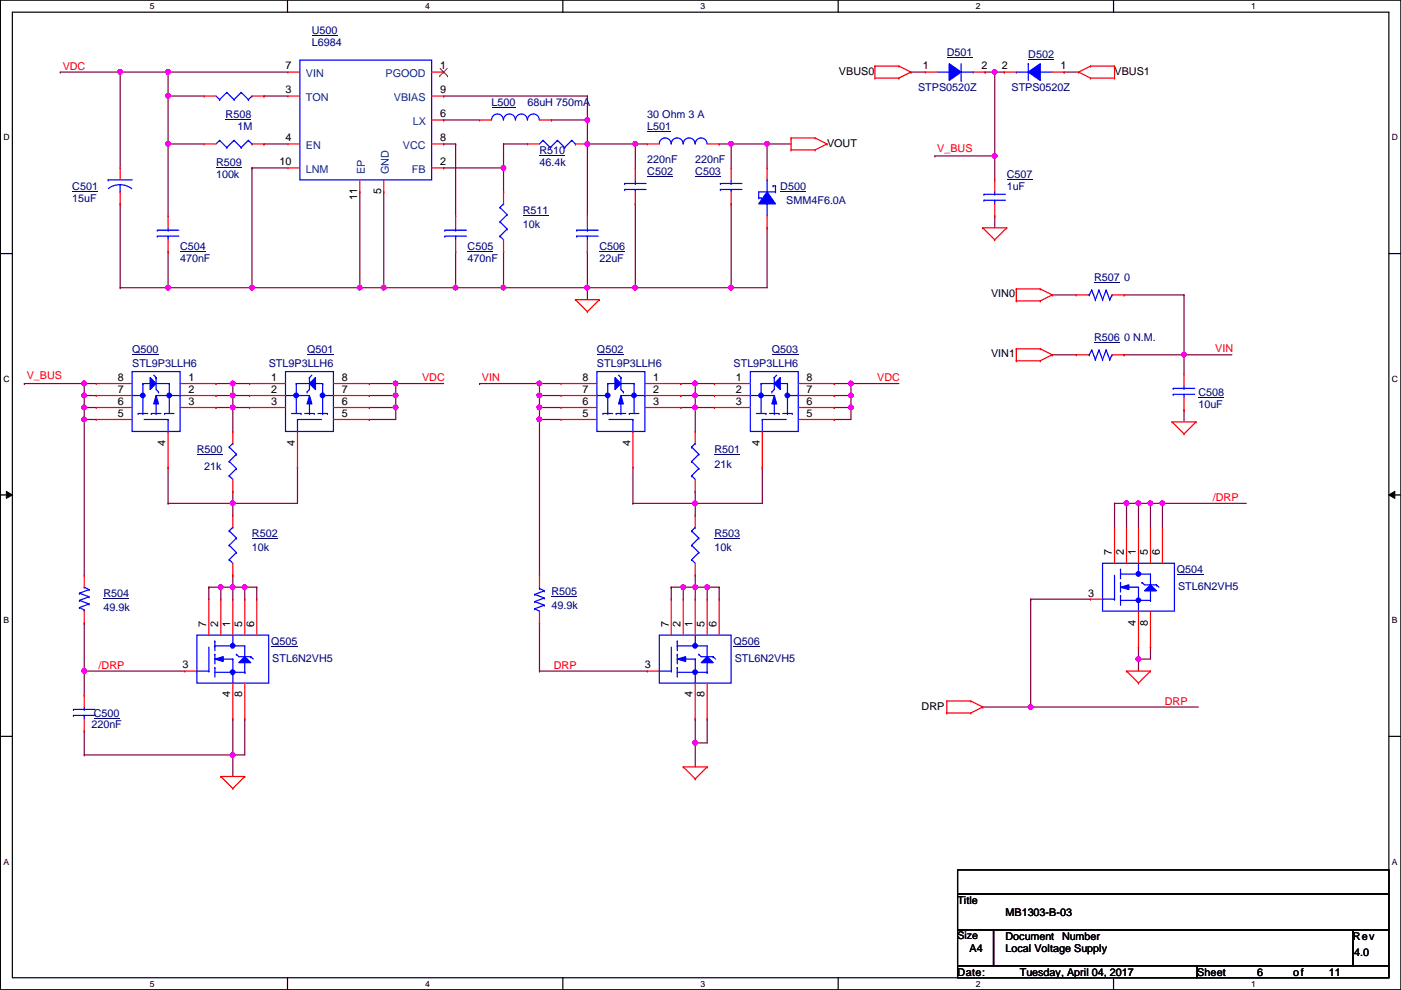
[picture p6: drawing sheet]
<svg xmlns="http://www.w3.org/2000/svg" width="297mm" height="210mm" viewBox="0 0 297 210" stroke-linecap="round" stroke-linejoin="round" font-family="sans-serif">
<defs><g id="words">
<g font-size="2.3" fill="#000080">
<text x="66.1" y="7.2">U500</text>
<text x="66.1" y="9.7">L6984</text>
<text x="200.7" y="11.8">D501</text>
<text x="218" y="12.3">D502</text>
<text x="104.2" y="22.4">L500</text>
<text x="111.8" y="22.4">68uH 750mA</text>
<text x="194.6" y="19.4">STPS0520Z</text>
<text x="214.5" y="19.4">STPS0520Z</text>
<text x="47.8" y="25">R508</text>
<text x="50.4" y="27.5">1M</text>
<text x="137.2" y="27.5">L501</text>
<text x="137.2" y="25">30 Ohm 3 A</text>
<text x="45.8" y="35.1">R509</text>
<text x="114.4" y="32.6">R510</text>
<text x="114.4" y="35.1">46.4k</text>
<text x="137.2" y="34.6">220nF</text>
<text x="147.4" y="34.6">220nF</text>
<text x="15.3" y="40.2">C501</text>
<text x="45.8" y="37.7">100k</text>
<text x="137.2" y="37.2">C502</text>
<text x="147.4" y="37.2">C503</text>
<text x="165.4" y="40.2">D500</text>
<text x="213.4" y="37.7">C507</text>
<text x="213.4" y="40.2">1uF</text>
<text x="15.3" y="42.8">15uF</text>
<text x="110.8" y="45.3">R511</text>
<text x="166.7" y="43.3">SMM4F6.0A</text>
<text x="38.2" y="52.9">C504</text>
<text x="99.1" y="52.9">C505</text>
<text x="110.8" y="48.3">10k</text>
<text x="127.1" y="52.9">C506</text>
<text x="38.2" y="55.5">470nF</text>
<text x="99.1" y="55.5">470nF</text>
<text x="127.1" y="55.5">22uF</text>
<text x="232" y="59.5">R507</text>
<text x="238.3" y="59.5">0</text>
<text x="28" y="74.8">Q500</text>
<text x="28" y="77.8">STL9P3LLH6</text>
<text x="57" y="77.8">STL9P3LLH6</text>
<text x="65.1" y="74.8">Q501</text>
<text x="126.6" y="74.8">Q502</text>
<text x="126.6" y="77.8">STL9P3LLH6</text>
<text x="155.5" y="77.8">STL9P3LLH6</text>
<text x="163.7" y="74.8">Q503</text>
<text x="232" y="72.2">R506</text>
<text x="238.3" y="72.2">0 N.M.</text>
<text x="254.1" y="83.9">C508</text>
<text x="254.1" y="86.4">10uF</text>
<text x="41.7" y="96.1">R500</text>
<text x="43.3" y="99.7">21k</text>
<text x="151.5" y="96.1">R501</text>
<text x="151.5" y="99.1">21k</text>
<text x="53.4" y="113.9">R502</text>
<text x="151.5" y="113.9">R503</text>
<text x="53.4" y="116.9">10k</text>
<text x="151.5" y="116.9">10k</text>
<text x="249.5" y="121.5">Q504</text>
<text x="249.8" y="125.1">STL6N2VH5</text>
<text x="21.9" y="126.6">R504</text>
<text x="21.9" y="129.6">49.9k</text>
<text x="116.9" y="126.1">R505</text>
<text x="116.9" y="129.1">49.9k</text>
<text x="57.5" y="136.7">Q505</text>
<text x="155.5" y="136.7">Q506</text>
<text x="57.7" y="140.3">STL6N2VH5</text>
<text x="155.8" y="140.3">STL6N2VH5</text>
<text x="19.4" y="154.3">220nF</text>
<text x="19.9" y="152">C500</text>
</g>
<g font-size="2.3" fill="#f00">
<text x="13.3" y="14.8">VDC</text>
<text x="198.7" y="32.1">V_BUS</text>
<text x="257.6" y="74.7">VIN</text>
<text x="5.7" y="80.4">V_BUS</text>
<text x="89.5" y="80.8">VDC</text>
<text x="102.2" y="80.8">VIN</text>
<text x="186" y="80.8">VDC</text>
<text x="257.1" y="106.2">/DRP</text>
<text x="20.9" y="141.8">/DRP</text>
<text x="117.4" y="141.8">DRP</text>
<text x="247" y="149.4">DRP</text>
</g>
<g font-size="2.3">
<text x="60.5" y="14.7">7</text>
<text x="93.3" y="14.7">1</text>
<text x="177.9" y="15.8">VBUS0</text>
<text x="195.7" y="14.7">1</text>
<text x="208.1" y="14.7">2</text>
<text x="212.4" y="14.7">2</text>
<text x="224.9" y="14.7">1</text>
<text x="236.3" y="15.8">VBUS1</text>
<text x="60.5" y="19.8">3</text>
<text x="93.3" y="19.8">9</text>
<text x="60.5" y="30">4</text>
<text x="93.3" y="24.9">6</text>
<text x="93.3" y="30">8</text>
<text x="59.3" y="35.1">10</text>
<text x="93.3" y="35.1">2</text>
<text x="175.3" y="31.1">VOUT</text>
<text x="80.8" y="41.2" transform="rotate(-90 80.8 41.2)">5</text>
<text x="75.7" y="42.5" transform="rotate(-90 75.7 42.5)">11</text>
<text x="210.1" y="63.1">VIN0</text>
<text x="210.1" y="75.8">VIN1</text>
<text x="25" y="83.3">7</text>
<text x="25" y="80.8">8</text>
<text x="40" y="80.8">1</text>
<text x="40" y="83.3">2</text>
<text x="57.5" y="80.8">1</text>
<text x="57.5" y="83.3">2</text>
<text x="72.5" y="83.3">7</text>
<text x="72.5" y="80.8">8</text>
<text x="123.5" y="83.3">7</text>
<text x="123.5" y="80.8">8</text>
<text x="138.5" y="80.8">1</text>
<text x="138.5" y="83.3">2</text>
<text x="156" y="80.8">1</text>
<text x="156" y="83.3">2</text>
<text x="171" y="83.3">7</text>
<text x="171" y="80.8">8</text>
<text x="25" y="88.4">5</text>
<text x="25" y="85.9">6</text>
<text x="40" y="85.9">3</text>
<text x="57.5" y="85.9">3</text>
<text x="72.5" y="88.4">5</text>
<text x="72.5" y="85.9">6</text>
<text x="123.5" y="88.4">5</text>
<text x="123.5" y="85.9">6</text>
<text x="138.5" y="85.9">3</text>
<text x="156" y="85.9">3</text>
<text x="171" y="88.4">5</text>
<text x="171" y="85.9">6</text>
<text x="35.1" y="94.5" transform="rotate(-90 35.1 94.5)">4</text>
<text x="62.5" y="94.5" transform="rotate(-90 62.5 94.5)">4</text>
<text x="133.6" y="94.5" transform="rotate(-90 133.6 94.5)">4</text>
<text x="161.1" y="94.5" transform="rotate(-90 161.1 94.5)">4</text>
<text x="235.8" y="117.6" transform="rotate(-90 235.8 117.6)">7</text>
<text x="238.3" y="117.6" transform="rotate(-90 238.3 117.6)">2</text>
<text x="240.8" y="117.6" transform="rotate(-90 240.8 117.6)">1</text>
<text x="243.4" y="117.6" transform="rotate(-90 243.4 117.6)">5</text>
<text x="245.9" y="117.6" transform="rotate(-90 245.9 117.6)">6</text>
<text x="230.7" y="126.5">3</text>
<text x="43.7" y="132.9" transform="rotate(-90 43.7 132.9)">7</text>
<text x="46.3" y="132.9" transform="rotate(-90 46.3 132.9)">2</text>
<text x="48.8" y="132.9" transform="rotate(-90 48.8 132.9)">1</text>
<text x="51.3" y="132.9" transform="rotate(-90 51.3 132.9)">5</text>
<text x="53.9" y="132.9" transform="rotate(-90 53.9 132.9)">6</text>
<text x="141.8" y="132.9" transform="rotate(-90 141.8 132.9)">7</text>
<text x="144.3" y="132.9" transform="rotate(-90 144.3 132.9)">2</text>
<text x="146.9" y="132.9" transform="rotate(-90 146.9 132.9)">1</text>
<text x="149.4" y="132.9" transform="rotate(-90 149.4 132.9)">5</text>
<text x="151.9" y="132.9" transform="rotate(-90 151.9 132.9)">6</text>
<text x="240.8" y="132.6" transform="rotate(-90 240.8 132.6)">4</text>
<text x="243.4" y="132.6" transform="rotate(-90 243.4 132.6)">8</text>
<text x="38.7" y="141.7">3</text>
<text x="136.7" y="141.7">3</text>
<text x="48.8" y="147.9" transform="rotate(-90 48.8 147.9)">4</text>
<text x="51.3" y="147.9" transform="rotate(-90 51.3 147.9)">8</text>
<text x="146.9" y="147.9" transform="rotate(-90 146.9 147.9)">4</text>
<text x="149.4" y="147.9" transform="rotate(-90 149.4 147.9)">8</text>
<text x="195.4" y="150.5">DRP</text>
<text x="203" y="191.6">Title</text>
<text x="213.2" y="194.1">MB1303-B-03</text>
<text x="205.6" y="201.8">A4</text>
<text x="213.2" y="201.8">Local Voltage Supply</text>
<text x="213.2" y="199.2">Document</text>
<text x="225.2" y="199.2">Number</text>
<text x="286.8" y="199.2">Rev</text>
<text x="287.1" y="202.8">4.0</text>
<text x="203" y="206.8">Date:</text>
<text x="216.2" y="206.8">Tuesday, April 04, 2017</text>
<text x="253.8" y="206.8">Sheet</text>
<text x="266.5" y="206.8">6</text>
<text x="274.1" y="206.8">of</text>
<text x="281.8" y="206.8">11</text>
</g>
<g font-size="2.3" fill="#004080">
<text x="64.9" y="16.3">VIN</text>
<text x="81.7" y="16.3">PGOOD</text>
<text x="64.9" y="21.4">TON</text>
<text x="83.5" y="21.4">VBIAS</text>
<text x="87.5" y="26.5">LX</text>
<text x="64.9" y="31.6">EN</text>
<text x="85.4" y="31.6">VCC</text>
<text x="64.9" y="36.7">LNM</text>
<text x="77.3" y="36.9" transform="rotate(-90 77.3 36.9)">EP</text>
<text x="82.4" y="36.9" transform="rotate(-90 82.4 36.9)">GND</text>
<text x="87.3" y="36.7">FB</text>
</g>
<text font-size="2.2" x="203" y="199.2">Size</text>
<g font-size="1.8">
<text x="31.8" y="1.9">5</text>
<text x="90.1" y="1.9">4</text>
<text x="148.5" y="1.9">3</text>
<text x="206.9" y="1.9">2</text>
<text x="265.3" y="1.9">1</text>
<text x=".7" y="29.8">D</text>
<text x="295.1" y="29.8">D</text>
<text x=".7" y="80.9">C</text>
<text x="295.1" y="80.9">C</text>
<text x=".7" y="132.1">B</text>
<text x="295.1" y="132.1">B</text>
<text x=".7" y="183.3">A</text>
<text x="295.1" y="183.3">A</text>
<text x="31.8" y="209.2">5</text>
<text x="90.1" y="209.2">4</text>
<text x="148.5" y="209.2">3</text>
<text x="206.9" y="209.2">2</text>
<text x="265.3" y="209.2">1</text>
</g>
</g></defs>
<path d="M.1 0h296.9v209.8h-296.9zM2.6 2.6h291.9v204.7h-291.9z" fill="none" stroke="#000" stroke-width=".25"/>
<g fill="#fff">
<path d="M31.8 .3h1v2h-1z"/>
<path d="M31.8 207.6h1v1.9h-1z"/>
</g>
<path d="M61 0v2.6M61 207.3v2.5" fill="none" stroke="#000" stroke-width=".25"/>
<g fill="#fff">
<path d="M90.1 .3h1v2h-1z"/>
<path d="M90.1 207.6h1v1.9h-1z"/>
</g>
<path d="M119.3 0v2.6M119.3 207.3v2.5" fill="none" stroke="#000" stroke-width=".25"/>
<g fill="#fff">
<path d="M148.5 .3h1v2h-1z"/>
<path d="M148.5 207.6h1v1.9h-1z"/>
</g>
<path d="M177.7 0v2.6M177.7 207.3v2.5" fill="none" stroke="#000" stroke-width=".25"/>
<g fill="#fff">
<path d="M206.9 .3h1v2h-1z"/>
<path d="M206.9 207.6h1v1.9h-1z"/>
</g>
<path d="M236.1 0v2.6M236.1 207.3v2.5" fill="none" stroke="#000" stroke-width=".25"/>
<g fill="#fff">
<path d="M265.3 .3h.9v2h-.9z"/>
<path d="M265.3 207.6h.9v1.9h-.9z"/>
<path d="M.7 28.2h1.3v1.9h-1.3z"/>
<path d="M295.1 28.2h1.3v1.9h-1.3z"/>
<path d="M.7 79.3h1.3v2h-1.3z"/>
<path d="M295.1 79.3h1.3v2h-1.3z"/>
</g>
<path d="M.1 53.8h2.5M294.5 53.8h2.5" fill="none" stroke="#000" stroke-width=".25"/>
<g fill="#fff">
<path d="M.7 130.5h1.2v2h-1.2z"/>
<path d="M295.1 130.5h1.2v2h-1.2z"/>
</g>
<path d="M.1 104.9h2.5M294.5 104.9h2.5" fill="none" stroke="#000" stroke-width=".25"/>
<path d="M1.4 104.2l1.2 .7-1.2 .8zM294.5 104.9l1.2-.7v1.5z" fill="#000"/>
<path d="M1.4 104.2l1.2 .7-1.2 .8zM294.5 104.9l1.2-.7v1.5z" fill="none" stroke="#000" stroke-width=".21"/>
<g fill="#fff">
<path d="M.7 181.7h1.2v2h-1.2z"/>
<path d="M295.1 181.7h1.2v2h-1.2z"/>
</g>
<path d="M.1 156.1h2.5M294.5 156.1h2.5" fill="none" stroke="#000" stroke-width=".25"/>
<path d="M25.5 15.3h.1M25.5 15.3v20.3" fill="none" stroke="#800040" stroke-width=".25"/>
<circle cx="25.5" cy="15.3" r=".49" fill="#f0f"/>
<circle cx="25.5" cy="15.3" r=".49" fill="none" stroke="#f0f" stroke-width=".25"/>
<g fill="none" stroke="#800040" stroke-width=".25">
<path d="M12.8 15.3h.1M12.8 15.3h12.7M35.6 30.5h.1M35.6 30.5h7.7M94.1 25.4h.1M94.1 30.5h.1M94.1 25.4h7.6M94.1 30.5h2.5M96.6 30.5h.1M96.6 30.5v15.3M116.9 25.4h.1M124.5 20.4h.1"/>
<path d="M124.5 20.4v5h-7.6M25.5 43.2h.1M25.5 43.2v17.8"/>
</g>
<circle cx="35.6" cy="30.5" r=".49" fill="#f0f"/>
<circle cx="35.6" cy="30.5" r=".49" fill="none" stroke="#f0f" stroke-width=".25"/>
<path d="M53.4 35.6h.1M53.4 35.6h7.6M53.4 35.6v25.4" fill="none" stroke="#800040" stroke-width=".25"/>
<circle cx="53.4" cy="61" r=".49" fill="#f0f"/>
<circle cx="53.4" cy="61" r=".49" fill="none" stroke="#f0f" stroke-width=".25"/>
<path d="M81.4 40.7h.1M81.4 40.7v20.3M53.4 61h.1M53.4 61h22.9" fill="none" stroke="#800040" stroke-width=".25"/>
<circle cx="81.3" cy="61" r=".49" fill="#f0f"/>
<circle cx="81.3" cy="61" r=".49" fill="none" stroke="#f0f" stroke-width=".25"/>
<path d="M35.6 20.4h.1M35.6 20.4h7.7M56 20.4h.1M56 20.4h5M76.3 61h.1M76.3 61h5.1" fill="none" stroke="#800040" stroke-width=".25"/>
<circle cx="35.6" cy="20.3" r=".49" fill="#f0f"/>
<circle cx="35.6" cy="20.3" r=".49" fill="none" stroke="#f0f" stroke-width=".25"/>
<path d="M35.6 15.3h.1M35.6 15.3h25.4" fill="none" stroke="#800040" stroke-width=".25"/>
<circle cx="35.6" cy="15.3" r=".49" fill="#f0f"/>
<circle cx="35.6" cy="15.3" r=".49" fill="none" stroke="#f0f" stroke-width=".25"/>
<path d="M35.6 53.4h.1M35.6 53.4v7.6h-10.1M25.5 61h.1" fill="none" stroke="#800040" stroke-width=".25"/>
<circle cx="35.6" cy="61" r=".49" fill="#f0f"/>
<circle cx="35.6" cy="61" r=".49" fill="none" stroke="#f0f" stroke-width=".25"/>
<path d="M25.5 15.3h.1M25.5 15.3h10.1M35.6 20.4h.1M35.6 20.4v10.1M96.6 53.4h.1M96.6 53.4v7.6M35.6 61h.1M35.6 61h17.8" fill="none" stroke="#800040" stroke-width=".25"/>
<circle cx="96.6" cy="61" r=".49" fill="#f0f"/>
<circle cx="96.6" cy="61" r=".49" fill="none" stroke="#f0f" stroke-width=".25"/>
<path d="M124.5 25.4h.1M124.5 25.4v5.1M81.4 61h.1M81.4 61h25.4M96.6 61h.1" fill="none" stroke="#800040" stroke-width=".25"/>
<circle cx="124.5" cy="30.5" r=".49" fill="#f0f"/>
<circle cx="124.5" cy="30.5" r=".49" fill="none" stroke="#f0f" stroke-width=".25"/>
<circle cx="124.5" cy="25.4" r=".49" fill="#f0f"/>
<circle cx="124.5" cy="25.4" r=".49" fill="none" stroke="#f0f" stroke-width=".25"/>
<path d="M124.5 53.4h.1M124.5 53.4v7.6" fill="none" stroke="#800040" stroke-width=".25"/>
<circle cx="124.5" cy="61" r=".49" fill="#f0f"/>
<circle cx="124.5" cy="61" r=".49" fill="none" stroke="#f0f" stroke-width=".25"/>
<path d="M35.6 15.3h.1M35.6 15.3v5.1M94.1 20.4h.1M94.1 20.4h30.4M106.8 30.5h.1M106.8 30.5v5.1M124.5 30.5h.1M124.5 30.5v15.3" fill="none" stroke="#800040" stroke-width=".25"/>
<circle cx="106.7" cy="35.6" r=".49" fill="#f0f"/>
<circle cx="106.7" cy="35.6" r=".49" fill="none" stroke="#f0f" stroke-width=".25"/>
<path d="M106.8 53.4h.1M106.8 53.4v7.6" fill="none" stroke="#800040" stroke-width=".25"/>
<circle cx="106.7" cy="61" r=".49" fill="#f0f"/>
<circle cx="106.7" cy="61" r=".49" fill="none" stroke="#f0f" stroke-width=".25"/>
<g fill="none" stroke="#800040" stroke-width=".25">
<path d="M94.1 35.6h.1M94.1 35.6h12.7M106.8 35.6h.1M106.8 30.5h.1M106.8 35.6v5.1M106.8 30.5h5M134.7 30.5h.1M134.7 30.5h2.5M162.6 30.5h.1M162.6 30.5v5.1M162.6 48.3h.1M162.6 48.3v12.7"/>
<path d="M106.8 61h.1M106.8 61h17.7"/>
</g>
<circle cx="134.7" cy="30.5" r=".49" fill="#f0f"/>
<circle cx="134.7" cy="30.5" r=".49" fill="none" stroke="#f0f" stroke-width=".25"/>
<path d="M124.5 30.5h.1M124.5 30.5h10.2M152.5 30.5h.1M152.5 30.5h10.1M155 30.5h.1M134.7 43.2h.1M134.7 43.2v17.8M155 43.2h.1M155 43.2v17.8h-30.5M124.5 61h.1M134.7 61h.1" fill="none" stroke="#800040" stroke-width=".25"/>
<circle cx="155" cy="61" r=".49" fill="#f0f"/>
<circle cx="155" cy="61" r=".49" fill="none" stroke="#f0f" stroke-width=".25"/>
<circle cx="134.7" cy="61" r=".49" fill="#f0f"/>
<circle cx="134.7" cy="61" r=".49" fill="none" stroke="#f0f" stroke-width=".25"/>
<path d="M134.7 30.5h.1M134.7 30.5v5.1M155 30.5h.1M155 30.5v5.1M124.5 61h.1M124.5 61v2.5M155 61h.1M155 61h7.6" fill="none" stroke="#800040" stroke-width=".25"/>
<circle cx="155" cy="30.5" r=".49" fill="#f0f"/>
<circle cx="155" cy="30.5" r=".49" fill="none" stroke="#f0f" stroke-width=".25"/>
<path d="M162.6 30.5h.1M162.6 30.5h5.1" fill="none" stroke="#800040" stroke-width=".25"/>
<circle cx="162.6" cy="30.5" r=".49" fill="#f0f"/>
<circle cx="162.6" cy="30.5" r=".49" fill="none" stroke="#f0f" stroke-width=".25"/>
<path d="M76.3 40.7h.1M76.3 40.7v20.3" fill="none" stroke="#800040" stroke-width=".25"/>
<circle cx="76.3" cy="61" r=".49" fill="#f0f"/>
<circle cx="76.3" cy="61" r=".49" fill="none" stroke="#f0f" stroke-width=".25"/>
<path d="M35.6 30.5h.1M35.6 30.5v15.3M56 30.5h.1M56 30.5h5M238.3 62.5h.1M238.3 75.2h.1M238.3 62.5h12.7M238.3 75.2h22.9M251 62.5h.1M251 75.2h.1M251 62.5v12.7" fill="none" stroke="#800040" stroke-width=".25"/>
<circle cx="251" cy="75.2" r=".49" fill="#f0f"/>
<circle cx="251" cy="75.2" r=".49" fill="none" stroke="#f0f" stroke-width=".25"/>
<g fill="none" stroke="#800040" stroke-width=".25">
<path d="M193.1 15.3h.1M193.1 15.3h3.1M225.6 15.3h.1M225.6 15.3h3.1M223.1 62.5h.1M223.1 75.2h.1M223.1 62.5h5.1M223.1 75.2h5.1M218.5 127h.1M218.5 127v22.9M218.5 127h12.7M208.4 149.9h.1"/>
<path d="M208.4 149.9h45.7M218.5 149.9h.1"/>
</g>
<circle cx="218.5" cy="149.9" r=".49" fill="#f0f"/>
<circle cx="218.5" cy="149.9" r=".49" fill="none" stroke="#f0f" stroke-width=".25"/>
<path d="M236.3 106.7h.1M236.3 106.7v5.1M236.3 106.7h2.5M238.8 106.7h.1M238.8 106.7v5.1" fill="none" stroke="#800040" stroke-width=".25"/>
<circle cx="238.8" cy="106.7" r=".49" fill="#f0f"/>
<circle cx="238.8" cy="106.7" r=".49" fill="none" stroke="#f0f" stroke-width=".25"/>
<path d="M238.8 106.7h.1M238.8 106.7h2.6M241.4 106.7h.1M241.4 106.7v5.1" fill="none" stroke="#800040" stroke-width=".25"/>
<circle cx="241.4" cy="106.7" r=".49" fill="#f0f"/>
<circle cx="241.4" cy="106.7" r=".49" fill="none" stroke="#f0f" stroke-width=".25"/>
<path d="M241.4 106.7h.1M241.4 106.7h2.5M243.9 106.7h.1M243.9 106.7v5.1" fill="none" stroke="#800040" stroke-width=".25"/>
<circle cx="243.9" cy="106.7" r=".49" fill="#f0f"/>
<circle cx="243.9" cy="106.7" r=".49" fill="none" stroke="#f0f" stroke-width=".25"/>
<path d="M243.9 106.7h.1M243.9 106.7h2.6M246.5 106.7h.1M246.5 106.7v5.1" fill="none" stroke="#800040" stroke-width=".25"/>
<circle cx="246.4" cy="106.7" r=".49" fill="#f0f"/>
<circle cx="246.4" cy="106.7" r=".49" fill="none" stroke="#f0f" stroke-width=".25"/>
<g fill="none" stroke="#800040" stroke-width=".25">
<path d="M78.3 83.9h.1M78.3 88.9h.1M78.3 81.3h.1M78.3 83.9h5.6M78.3 88.9h5.6M78.3 81.3h5.6M144.4 83.9h.1M144.4 83.9h3M176.9 81.3h.1M176.9 83.9h.1M176.9 83.9h3.5M176.9 81.3h3.5"/>
<path d="M246.5 106.7h.1M246.5 106.7h17.7"/>
</g>
<circle cx="180.4" cy="83.8" r=".49" fill="#f0f"/>
<circle cx="180.4" cy="83.8" r=".49" fill="none" stroke="#f0f" stroke-width=".25"/>
<g fill="none" stroke="#800040" stroke-width=".25">
<path d="M35.6 99.1h.1M35.6 99.1v7.6M45.8 81.3h.1M45.8 83.9h.1M45.8 81.3h3.6M45.8 83.9h3.6M176.9 88.9h.1M176.9 88.9h3.5M241.4 137.2h.1M241.4 137.2v2.5M51.9 152.4h.1M51.9 152.4v7.7"/>
<path d="M149.9 152.4h.1M149.9 152.4v5.1"/>
</g>
<circle cx="49.3" cy="83.8" r=".49" fill="#f0f"/>
<circle cx="49.3" cy="83.8" r=".49" fill="none" stroke="#f0f" stroke-width=".25"/>
<path d="M45.8 86.4h.1M49.4 83.9h.1M49.4 83.9v2.5h-3.6M17.9 132.1h.1M17.9 132.1v10.2" fill="none" stroke="#800040" stroke-width=".25"/>
<circle cx="17.8" cy="142.3" r=".49" fill="#f0f"/>
<circle cx="17.8" cy="142.3" r=".49" fill="none" stroke="#f0f" stroke-width=".25"/>
<path d="M49.4 83.9h.1M49.4 83.9h3.5M241.4 139.7h.1M241.4 139.7v2.6M243.9 137.2h.1M243.9 137.2v2.5h-2.5" fill="none" stroke="#800040" stroke-width=".25"/>
<circle cx="241.4" cy="139.7" r=".49" fill="#f0f"/>
<circle cx="241.4" cy="139.7" r=".49" fill="none" stroke="#f0f" stroke-width=".25"/>
<path d="M49.4 86.4h.1M49.4 86.4h3.5M49.4 106.7h.1M49.4 106.7h13.7" fill="none" stroke="#800040" stroke-width=".25"/>
<circle cx="49.3" cy="86.4" r=".49" fill="#f0f"/>
<circle cx="49.3" cy="86.4" r=".49" fill="none" stroke="#f0f" stroke-width=".25"/>
<path d="M49.4 86.4h.1M49.4 81.3h.1M49.4 81.3v2.6M49.4 86.4v5.1M49.4 81.3h3.5M63.1 99.1h.1M63.1 99.1v7.6M35.6 106.7h.1M49.4 104.2h.1M49.4 104.2v2.5h-13.8" fill="none" stroke="#800040" stroke-width=".25"/>
<circle cx="49.3" cy="81.3" r=".49" fill="#f0f"/>
<circle cx="49.3" cy="81.3" r=".49" fill="none" stroke="#f0f" stroke-width=".25"/>
<path d="M49.4 106.7h.1M49.4 106.7v2.6" fill="none" stroke="#800040" stroke-width=".25"/>
<circle cx="49.3" cy="106.7" r=".49" fill="#f0f"/>
<circle cx="49.3" cy="106.7" r=".49" fill="none" stroke="#f0f" stroke-width=".25"/>
<path d="M44.3 124.5h.1M44.3 124.5h2.5M49.4 124.5h.1M49.4 124.5h2.5" fill="none" stroke="#800040" stroke-width=".25"/>
<circle cx="46.8" cy="124.5" r=".49" fill="#f0f"/>
<circle cx="46.8" cy="124.5" r=".49" fill="none" stroke="#f0f" stroke-width=".25"/>
<path d="M44.3 124.5h.1M44.3 124.5v2.5M46.8 124.5h.1M49.4 122h.1M49.4 122v2.5h-2.6M49.4 160.1h.1M49.4 160.1h2.5" fill="none" stroke="#800040" stroke-width=".25"/>
<circle cx="49.3" cy="124.5" r=".49" fill="#f0f"/>
<circle cx="49.3" cy="124.5" r=".49" fill="none" stroke="#f0f" stroke-width=".25"/>
<path d="M51.9 124.5h.1M51.9 124.5h2.5M54.4 124.5h.1M54.4 124.5v2.5" fill="none" stroke="#800040" stroke-width=".25"/>
<circle cx="51.9" cy="124.5" r=".49" fill="#f0f"/>
<circle cx="51.9" cy="124.5" r=".49" fill="none" stroke="#f0f" stroke-width=".25"/>
<path d="M49.4 152.4h.1M49.4 152.4v7.7" fill="none" stroke="#800040" stroke-width=".25"/>
<circle cx="49.3" cy="160" r=".49" fill="#f0f"/>
<circle cx="49.3" cy="160" r=".49" fill="none" stroke="#f0f" stroke-width=".25"/>
<path d="M134.2 99.1h.1M134.2 99.1v7.6M147.4 86.4h.1M147.4 86.4v5.1M161.6 99.1h.1M161.6 99.1v7.6h-27.4M134.2 106.7h.1M147.4 104.2h.1M147.4 106.7h.1M147.4 104.2v2.5" fill="none" stroke="#800040" stroke-width=".25"/>
<circle cx="147.4" cy="106.7" r=".49" fill="#f0f"/>
<circle cx="147.4" cy="106.7" r=".49" fill="none" stroke="#f0f" stroke-width=".25"/>
<path d="M147.4 106.7h.1M147.4 106.7v2.6M142.3 124.5h.1M142.3 124.5h5.1M142.3 124.5v2.5M144.9 124.5h.1M147.4 124.5h.1M147.4 124.5v2.5" fill="none" stroke="#800040" stroke-width=".25"/>
<circle cx="147.4" cy="124.5" r=".49" fill="#f0f"/>
<circle cx="147.4" cy="124.5" r=".49" fill="none" stroke="#f0f" stroke-width=".25"/>
<path d="M147.4 124.5h.1M147.4 124.5h5.1M149.9 124.5h.1M152.5 124.5h.1M152.5 124.5v2.5" fill="none" stroke="#800040" stroke-width=".25"/>
<circle cx="149.9" cy="124.5" r=".49" fill="#f0f"/>
<circle cx="149.9" cy="124.5" r=".49" fill="none" stroke="#f0f" stroke-width=".25"/>
<path d="M147.4 157.5h.1M147.4 152.4h.1M147.4 157.5h2.5M147.4 152.4v10.2" fill="none" stroke="#800040" stroke-width=".25"/>
<circle cx="147.4" cy="157.5" r=".49" fill="#f0f"/>
<circle cx="147.4" cy="157.5" r=".49" fill="none" stroke="#f0f" stroke-width=".25"/>
<path d="M144.4 86.4h.1M144.4 86.4h7.1M147.4 83.9h.1M147.4 86.4h.1M147.4 83.9v2.5" fill="none" stroke="#800040" stroke-width=".25"/>
<circle cx="147.4" cy="86.4" r=".49" fill="#f0f"/>
<circle cx="147.4" cy="86.4" r=".49" fill="none" stroke="#f0f" stroke-width=".25"/>
<path d="M147.4 83.9h.1M147.4 83.9h4.1" fill="none" stroke="#800040" stroke-width=".25"/>
<circle cx="147.4" cy="83.8" r=".49" fill="#f0f"/>
<circle cx="147.4" cy="83.8" r=".49" fill="none" stroke="#f0f" stroke-width=".25"/>
<path d="M114.4 81.3h.1M114.4 88.9h.1M114.4 81.3h4.6M114.4 81.3v2.6M114.4 88.9v33.1M114.4 88.9h4.6" fill="none" stroke="#800040" stroke-width=".25"/>
<circle cx="114.4" cy="88.9" r=".49" fill="#f0f"/>
<circle cx="114.4" cy="88.9" r=".49" fill="none" stroke="#f0f" stroke-width=".25"/>
<path d="M114.4 86.4h.1M114.4 83.9h.1M114.4 86.4h4.6M114.4 83.9v5M114.4 83.9h4.6" fill="none" stroke="#800040" stroke-width=".25"/>
<circle cx="114.4" cy="86.4" r=".49" fill="#f0f"/>
<circle cx="114.4" cy="86.4" r=".49" fill="none" stroke="#f0f" stroke-width=".25"/>
<circle cx="114.4" cy="83.8" r=".49" fill="#f0f"/>
<circle cx="114.4" cy="83.8" r=".49" fill="none" stroke="#f0f" stroke-width=".25"/>
<path d="M144.4 81.3h.1M144.4 81.3h3M176.9 86.4h.1M176.9 86.4h3.5M180.4 81.3h.1M180.4 86.4h.1M180.4 83.9h.1M180.4 81.3v7.6" fill="none" stroke="#800040" stroke-width=".25"/>
<circle cx="180.4" cy="86.4" r=".49" fill="#f0f"/>
<circle cx="180.4" cy="86.4" r=".49" fill="none" stroke="#f0f" stroke-width=".25"/>
<path d="M147.4 81.3h.1M147.4 81.3v2.6M147.4 81.3h4.1" fill="none" stroke="#800040" stroke-width=".25"/>
<circle cx="147.4" cy="81.3" r=".49" fill="#f0f"/>
<circle cx="147.4" cy="81.3" r=".49" fill="none" stroke="#f0f" stroke-width=".25"/>
<path d="M17.9 81.3h.1M17.9 81.3h2.5" fill="none" stroke="#800040" stroke-width=".25"/>
<circle cx="17.8" cy="81.3" r=".49" fill="#f0f"/>
<circle cx="17.8" cy="81.3" r=".49" fill="none" stroke="#f0f" stroke-width=".25"/>
<path d="M17.9 81.3h.1M17.9 81.3v2.6" fill="none" stroke="#800040" stroke-width=".25"/>
<circle cx="17.8" cy="83.8" r=".49" fill="#f0f"/>
<circle cx="17.8" cy="83.8" r=".49" fill="none" stroke="#f0f" stroke-width=".25"/>
<path d="M17.9 88.9h.1M17.9 88.9h2.5M17.9 88.9v33.1" fill="none" stroke="#800040" stroke-width=".25"/>
<circle cx="17.8" cy="88.9" r=".49" fill="#f0f"/>
<circle cx="17.8" cy="88.9" r=".49" fill="none" stroke="#f0f" stroke-width=".25"/>
<path d="M17.9 86.4h.1M17.9 86.4h2.5" fill="none" stroke="#800040" stroke-width=".25"/>
<circle cx="17.8" cy="86.4" r=".49" fill="#f0f"/>
<circle cx="17.8" cy="86.4" r=".49" fill="none" stroke="#f0f" stroke-width=".25"/>
<path d="M17.9 86.4h.1M17.9 83.9h.1M17.9 83.9v5M17.9 83.9h2.5M83.9 81.3h.1M83.9 81.3v2.6" fill="none" stroke="#800040" stroke-width=".25"/>
<circle cx="83.9" cy="83.8" r=".49" fill="#f0f"/>
<circle cx="83.9" cy="83.8" r=".49" fill="none" stroke="#f0f" stroke-width=".25"/>
<circle cx="83.9" cy="81.3" r=".49" fill="#f0f"/>
<circle cx="83.9" cy="81.3" r=".49" fill="none" stroke="#f0f" stroke-width=".25"/>
<path d="M78.3 86.4h.1M78.3 86.4h5.6" fill="none" stroke="#800040" stroke-width=".25"/>
<circle cx="83.9" cy="86.4" r=".49" fill="#f0f"/>
<circle cx="83.9" cy="86.4" r=".49" fill="none" stroke="#f0f" stroke-width=".25"/>
<g fill="none" stroke="#800040" stroke-width=".25">
<path d="M5.2 81.3h.1M5.2 81.3h12.7M83.9 86.4h.1M83.9 83.9h.1M83.9 83.9v5M101.7 81.3h.1M101.7 81.3h12.7M114.4 132.1h.1M114.4 132.1v10.2M17.9 142.3h.1M17.9 155h.1M17.9 142.3h21.3"/>
<path d="M17.9 142.3v5.1M17.9 155v5.1M114.4 142.3h.1M114.4 142.3h22.8M17.9 160.1h.1M17.9 160.1h31.5M49.4 160.1h.1M49.4 160.1v4.5"/>
</g>
<circle cx="114.4" cy="81.3" r=".49" fill="#f0f"/>
<circle cx="114.4" cy="81.3" r=".49" fill="none" stroke="#f0f" stroke-width=".25"/>
<path d="M83.9 81.3h.1M83.9 81.3h10.2M180.4 81.3h.1M180.4 81.3h10.2" fill="none" stroke="#800040" stroke-width=".25"/>
<circle cx="180.4" cy="81.3" r=".49" fill="#f0f"/>
<circle cx="180.4" cy="81.3" r=".49" fill="none" stroke="#f0f" stroke-width=".25"/>
<path d="M46.8 124.5h.1M46.8 124.5v2.5M49.4 124.5h.1M49.4 124.5v2.5M51.9 124.5h.1M51.9 124.5v2.5M144.9 124.5h.1M144.9 124.5v2.5M149.9 124.5h.1M149.9 124.5v2.5" fill="none" stroke="#800040" stroke-width=".25"/>
<circle cx="144.8" cy="124.5" r=".49" fill="#f0f"/>
<circle cx="144.8" cy="124.5" r=".49" fill="none" stroke="#f0f" stroke-width=".25"/>
<path d="M210.9 15.3v17.8M210.9 33.1h.1M147.4 122h.1M147.4 122v2.5" fill="none" stroke="#800040" stroke-width=".25"/>
<circle cx="210.9" cy="15.3" r=".49" fill="#f0f"/>
<circle cx="210.9" cy="15.3" r=".49" fill="none" stroke="#f0f" stroke-width=".25"/>
<circle cx="210.9" cy="33" r=".49" fill="#f0f"/>
<circle cx="210.9" cy="33" r=".49" fill="none" stroke="#f0f" stroke-width=".25"/>
<g fill="none" stroke="#800040" stroke-width=".25">
<path d="M208.9 15.3h.1M208.9 15.3h4M212.9 15.3h.1M198.2 33.1h.1M198.2 33.1h12.7M210.9 33.1h.1M210.9 33.1v5M210.9 45.8h.1M210.9 45.8v2.5M251 75.2h.1M251 75.2v4.1M251 86.9h.1"/>
<path d="M251 86.9v2.6"/>
</g>
<g fill="none" stroke="#f00" stroke-width=".25">
<path d="M185.5 16.6h.1M185.5 14h.1M185.5 14h5.1M185.5 16.6h5.1M185.5 14v2.6M190.6 14h.1M190.6 16.6h.1M190.6 14l2.5 1.3M193.1 15.3h.1M193.1 15.3l-2.5 1.3M228.7 15.3h.1M228.7 15.3l2.5 1.3"/>
<path d="M231.2 16.6h.1M231.2 14h.1M231.2 14h5.1M231.2 16.6h5.1M231.2 14l-2.5 1.3M236.3 14h.1M236.3 16.6h.1M236.3 14v2.6M43.3 30.5h.1M43.3 30.5h2.5M53.4 30.5h2.6M56 30.5h.1"/>
<path d="M134.7 35.6h.1M134.7 35.6v2.5M167.7 31.8h.1M167.7 29.3h.1M167.7 29.3h5.1M167.7 31.8h5.1M167.7 29.3v2.5M172.8 29.3h.1M172.8 31.8h.1M172.8 29.3l2.5 1.2M175.3 30.5h.1M175.3 30.5l-2.5 1.3"/>
<path d="M134.7 43.2h.1M134.7 40.7v2.5M208.4 48.3h.1M208.4 48.3h5M208.4 48.3l2.5 2.5M210.9 50.8h.1M213.4 48.3h.1M213.4 48.3l-2.5 2.5M122 63.5h.1M122 63.5h5.1M122 63.5l2.5 2.6M124.5 66.1h.1"/>
<path d="M127.1 63.5h.1M127.1 63.5l-2.6 2.6M215.5 63.8h.1M215.5 61.3h.1M215.5 76.5h.1M215.5 74h.1M215.5 61.3h5.1M215.5 63.8h5.1M215.5 61.3v2.5M215.5 74v2.5M215.5 74h5.1M215.5 76.5h5.1"/>
<path d="M220.6 61.3h.1M220.6 63.8h.1M220.6 74h.1M220.6 76.5h.1M220.6 61.3l2.5 1.2M220.6 74l2.5 1.2M223.1 62.5h.1M223.1 75.2h.1M223.1 62.5l-2.5 1.3M223.1 75.2l-2.5 1.3M49.4 91.5h.1M49.4 91.5v2.5"/>
<path d="M248.5 89.5h.1M248.5 89.5h5.1M248.5 89.5l2.5 2.5M251 92h.1M253.6 89.5h.1M253.6 89.5l-2.6 2.5M49.4 109.3h.1M49.4 104.2h.1M49.4 101.6v2.6M49.4 109.3v2.5M49.4 119.4v2.6M49.4 122h.1"/>
<path d="M200.7 151.2h.1M200.7 148.6h.1M200.7 148.6h5.1M200.7 151.2h5.1M200.7 148.6v2.6M205.8 148.6h.1M205.8 151.2h.1M205.8 148.6l2.6 1.3M208.4 149.9h.1M208.4 149.9l-2.6 1.3M238.8 142.3h.1M238.8 142.3h5.1"/>
<path d="M238.8 142.3l2.6 2.5M241.4 144.8h.1M243.9 142.3h.1M243.9 142.3l-2.5 2.5M46.8 164.6h.1M46.8 164.6h5.1M46.8 164.6l2.6 2.6M49.4 167.2h.1M51.9 164.6h.1M51.9 164.6l-2.5 2.6M144.9 162.6h.1M144.9 162.6h5"/>
<path d="M144.9 162.6l2.5 2.5M147.4 165.1h.1M149.9 162.6h.1M149.9 162.6l-2.5 2.5"/>
</g>
<path d="M203 184.4h91.5v5.1h-91.5zM203 189.5h91.5v7.6h-91.5zM203 197.1h7.6v7.7h-7.6zM210.6 197.1h76.2v7.7h-76.2zM286.8 197.1h7.7v7.7h-7.7zM203 204.8h50.8v2.5h-50.8zM253.8 204.8h40.7v2.5h-40.7z" fill="none" stroke="#000" stroke-width=".25"/>
<g fill="none" stroke="#00f" stroke-width=".25">
<path d="M46.6 29.8h.1M46.6 29.8l-.8 .7M46.6 29.8l1.5 1.5M48.1 31.3h.1M49.6 29.8h.1M49.6 29.8l-1.5 1.5M49.6 29.8l1.5 1.5M51.1 31.3h.1M52.7 29.8h.1M52.7 29.8l-1.6 1.5M52.7 29.8l.7 .7M53.4 30.5h.1"/>
<path d="M132.4 38.9h.1M132.4 38.9h4.6M134.7 38.9h.1M134.7 38.1v.8M132.4 40.2h.1M132.4 40.2h4.6M134.7 40.2h.1M134.7 40.2v.5M48.6 97.8h.1M48.6 94.8h.1M48.6 97.8l1.5 1.6M48.6 94.8l1.5 1.5"/>
<path d="M49.4 94h.1M49.4 94l-.8 .8M50.1 99.4h.1M50.1 96.3h.1M50.1 99.4l-1.5 1.5M50.1 96.3l-1.5 1.5M48.6 118.7h.1M48.6 115.6h.1M48.6 112.6h.1M48.6 100.9h.1M48.6 118.7l.8 .7M48.6 115.6l1.5 1.5"/>
<path d="M48.6 112.6l1.5 1.5M48.6 100.9l.8 .7M49.4 111.8h.1M49.4 111.8l-.8 .8M50.1 117.1h.1M50.1 114.1h.1M50.1 117.1l-1.5 1.6M50.1 114.1l-1.5 1.5"/>
</g>
<path d="M45.8 35.5h5.5M137.2 37.5h5.5M41.7 96.4h5.5M53.4 114.2h5.5" fill="none" stroke="#000080" stroke-width=".21"/>
<path d="M164.2 83.9l.5 1.7h-1z" fill="#00f"/>
<path d="M160.4 87.7h2M161.6 91.5h.1M161.6 88.9v2.6M162.4 87.7h.1M163.1 87.7h2.1M164.2 83.9l.5 1.7h-1zM165.2 87.7h.1" fill="none" stroke="#00f" stroke-width=".25"/>
<circle cx="166.9" cy="83.8" r=".49" fill="#00f"/>
<circle cx="166.9" cy="83.8" r=".49" fill="none" stroke="#00f" stroke-width=".25"/>
<circle cx="161.3" cy="83.8" r=".49" fill="#00f"/>
<g fill="none" stroke="#00f" stroke-width=".25">
<path d="M159.1 78.8h10.1v12.7h-10.1zM164.7 79.5l-.5 .6M161.4 81.3h.1M161.4 81.3v6.4M161.4 81.3h5.6M163.7 83.1h.1M164.2 80.1h.1M164.2 82.6l-.5 .5M165.9 87.7h2.1M167 81.3h.1M167 87.7h.1M167 83.9h.1"/>
<path d="M167 81.3v6.4M167 83.9h2.2M168 87.7h.1"/>
<circle cx="161.3" cy="83.8" r=".49"/>
</g>
<path d="M164.2 81.3l1.2-1.2v2.5z" fill="#00f"/>
<g fill="none" stroke="#00f" stroke-width=".25">
<path d="M94.3 50.1h.1M94.3 48.8h.1M94.3 50.1h4.6M94.3 48.8h4.6M96.6 48.8h.1M96.6 50.1h.1M96.6 48.3v.5M96.6 50.1v.7M122.3 50.1h.1M122.3 48.8h.1M122.3 50.1h4.5M122.3 48.8h4.5"/>
<path d="M124.5 48.8h.1M124.5 50.1h.1M124.5 48.3v.5M124.5 50.1v.7M146.6 97.8h.1M146.6 94.8h.1M146.6 97.8l1.6 1.6M146.6 94.8l1.6 1.5M147.4 94h.1M147.4 94l-.8 .8M148.2 99.4h.1M148.2 96.3h.1"/>
<path d="M148.2 99.4l-1.6 1.5M148.2 96.3l-1.6 1.5M159.1 83.9h.1M159.1 83.9h5.1M161.6 88.9h.1M161.6 88.9h5.1M164.2 81.3l1.2-1.2v2.5zM164.2 87.7h.1M164.2 80.1h.1M164.2 80.1v2.5M164.2 85.1v2.6M146.6 100.9h.1"/>
<path d="M146.6 100.9l.8 .7"/>
</g>
<path d="M99.1 53.3h5.5M127.1 53.3h5.4M163.7 75.1h5.5M151.5 96.4h5.4" fill="none" stroke="#000080" stroke-width=".21"/>
<g fill="none" stroke="#f00" stroke-width=".25">
<path d="M96.6 45.8h.1M96.6 53.4h.1M96.6 45.8v2.5M96.6 50.8v2.6M124.5 45.8h.1M124.5 53.4h.1M124.5 45.8v2.5M124.5 50.8v2.6M147.4 91.5h.1M147.4 91.5v2.5M151.5 81.3h.1M151.5 83.9h.1"/>
<path d="M151.5 86.4h.1M151.5 81.3h7.6M151.5 83.9h7.6M151.5 86.4h7.6M161.6 99.1h.1M161.6 91.5v7.6M169.2 81.3h7.7M169.2 83.9h7.7M169.2 86.4h7.7M169.2 88.9h7.7M176.9 88.9h.1M176.9 86.4h.1"/>
<path d="M176.9 83.9h.1M176.9 81.3h.1M147.4 104.2h.1M147.4 101.6v2.6"/>
</g>
<path d="M65.6 83.9l.5 1.7h-1z" fill="#00f"/>
<path d="M61.8 87.7h2M63.1 91.5h.1M63.1 88.9v2.6M63.8 87.7h.1M64.6 87.7h2M65.6 83.9l.5 1.7h-1zM66.6 87.7h.1" fill="none" stroke="#00f" stroke-width=".25"/>
<circle cx="68.4" cy="83.8" r=".49" fill="#00f"/>
<circle cx="68.4" cy="83.8" r=".49" fill="none" stroke="#00f" stroke-width=".25"/>
<circle cx="62.8" cy="83.8" r=".49" fill="#00f"/>
<g fill="none" stroke="#00f" stroke-width=".25">
<path d="M60.5 78.8h10.2v12.7h-10.2zM66.1 79.5l-.5 .6M62.8 81.3h.1M62.8 81.3v6.4M62.8 81.3h5.6M65.1 83.1h.1M65.6 80.1h.1M65.6 82.6l-.5 .5M67.4 87.7h2M68.4 81.3h.1M68.4 87.7h.1M68.4 83.9h.1"/>
<path d="M68.4 81.3v6.4M68.4 83.9h2.3M69.4 87.7h.1"/>
<circle cx="62.8" cy="83.8" r=".49"/>
</g>
<path d="M65.6 81.3l1.3-1.2v2.5z" fill="#00f"/>
<g fill="none" stroke="#00f" stroke-width=".25">
<path d="M33.4 50.1h.1M33.4 48.8h.1M33.4 50.1h4.5M33.4 48.8h4.5M35.6 48.8h.1M35.6 50.1h.1M35.6 48.3v.5M35.6 50.1v.7M60.5 83.9h.1M60.5 83.9h5.1M63.1 88.9h.1M63.1 88.9h5.1"/>
<path d="M65.6 81.3l1.3-1.2v2.5zM65.6 87.7h.1M65.6 80.1h.1M65.6 80.1v2.5M65.6 85.1v2.6M45.5 136.9h.1M45.5 136.9h6.4M49.4 136.9h.1M49.4 134.7v2.2M53.2 139.2h.1M53.2 139.2l.5 .5M15.6 151.7h.1"/>
<path d="M15.6 150.4h.1M15.6 151.7h4.5M15.6 150.4h4.5M17.9 150.4h.1M17.9 151.7h.1M17.9 149.9v.5M17.9 151.7v.7M41.7 142.3h.1M41.7 142.3h2.6M51.9 142.5h.1M51.9 140.5v2"/>
</g>
<path d="M38.2 53.3h5.4M65.1 75.1h5.6M19.9 152.3h5.5" fill="none" stroke="#000080" stroke-width=".21"/>
<g fill="none" stroke="#f00" stroke-width=".25">
<path d="M35.6 45.8h.1M35.6 53.4h.1M35.6 45.8v2.5M35.6 50.8v2.6M52.9 81.3h.1M52.9 83.9h.1M52.9 86.4h.1M52.9 81.3h7.6M52.9 83.9h7.6M52.9 86.4h7.6M63.1 99.1h.1M63.1 91.5v7.6"/>
<path d="M70.7 81.3h7.6M70.7 83.9h7.6M70.7 86.4h7.6M70.7 88.9h7.6M78.3 88.9h.1M78.3 86.4h.1M78.3 83.9h.1M78.3 81.3h.1M17.9 147.4h.1M17.9 155h.1M17.9 147.4v2.5M17.9 152.4v2.6"/>
</g>
<circle cx="49.3" cy="142.5" r=".49" fill="#00f"/>
<g fill="none" stroke="#00f" stroke-width=".25">
<path d="M44.3 137.2v5.1M50.1 138.7h.1M50.1 138.7l.5 .5M51.9 139.7h.1M51.9 136.9v2.8M44.3 142.3h.1M45.5 142.5h6.4M51.9 142.5h.1"/>
<circle cx="49.3" cy="142.5" r=".49"/>
</g>
<path d="M45.5 139.7l1.8-.5v1.1z" fill="#00f"/>
<path d="M45.5 139.7l1.8-.5v1.1zM45.5 135.9h.1M45.5 135.9v2.1M50.6 139.2h2.6M53.2 139.2h.1M45.5 141.5h.1M45.5 141.5v2.1" fill="none" stroke="#00f" stroke-width=".25"/>
<circle cx="49.3" cy="136.9" r=".49" fill="#00f"/>
<g fill="none" stroke="#00f" stroke-width=".25">
<path d="M45.5 138.7h.1M45.5 138.7v2.1M47.3 139.7h2.1M49.4 139.7h.1M49.4 139.7v5.1M49.4 144.8h.1"/>
<circle cx="49.3" cy="136.9" r=".49"/>
</g>
<path d="M51.9 139.2l1.3 1.3h-2.6z" fill="#00f"/>
<path d="M241.4 119.4v2.3M41.7 134.7h15.3v10.1h-15.3zM51.9 139.2l1.3 1.3h-2.6zM233.8 127h.1M233.8 127h2.5M237.6 121.7h.1M237.6 121.7h6.3M241.4 121.7h.1M243.9 127.3h.1M243.9 125.3v2M245.2 124h.1M245.2 124l.5 .5" fill="none" stroke="#00f" stroke-width=".25"/>
<path d="M57.5 137.1h5.6" fill="none" stroke="#000080" stroke-width=".21"/>
<g fill="none" stroke="#f00" stroke-width=".25">
<path d="M44.3 127h.1M44.3 127v7.7M46.8 127h.1M46.8 127v7.7M49.4 127h.1M49.4 127v7.7M51.9 127h.1M51.9 127v7.7M54.4 127h.1M54.4 127v7.7M39.2 142.3h.1M39.2 142.3h2.5"/>
<path d="M49.4 152.4h.1M49.4 144.8v7.6M51.9 152.4h.1M51.9 144.8v7.6"/>
</g>
<circle cx="241.4" cy="127.3" r=".49" fill="#00f"/>
<g fill="none" stroke="#00f" stroke-width=".25">
<path d="M236.3 127h.1M236.3 122v5M237.6 127.3h6.3M242.1 123.5h.1M242.1 123.5l.6 .5M243.9 127.3h.1M243.9 124.5h.1M243.9 121.7v2.8"/>
<circle cx="241.4" cy="127.3" r=".49"/>
</g>
<path d="M237.6 124.5l1.7-.5v1z" fill="#00f"/>
<path d="M237.6 124.5l1.7-.5v1zM237.6 126.3h.1M237.6 120.7h.1M237.6 120.7v2M237.6 126.3v2M242.7 124h2.5M245.2 124h.1" fill="none" stroke="#00f" stroke-width=".25"/>
<circle cx="241.4" cy="121.7" r=".49" fill="#00f"/>
<g fill="none" stroke="#00f" stroke-width=".25">
<path d="M237.6 123.5h.1M237.6 123.5v2M239.3 124.5h2.1M241.4 129.6h.1M241.4 124.5h.1M241.4 124.5v5.1"/>
<circle cx="241.4" cy="121.7" r=".49"/>
</g>
<path d="M243.9 124l1.3 1.3h-2.5z" fill="#00f"/>
<path d="M22.9 38.1h.1M22.9 38.1h5.1M25.5 39.2l-1.6 .2-.9 .6M25.5 39.2l1 .1 1.4 .7M25.5 39.2v1.5M25.5 40.7h.1M233.8 119.4h15.2v10.2h-15.2zM243.9 124l1.3 1.3h-2.5z" fill="none" stroke="#00f" stroke-width=".25"/>
<path d="M15.3 40.6h5.5M249.5 121.8h5.6" fill="none" stroke="#000080" stroke-width=".21"/>
<g fill="none" stroke="#f00" stroke-width=".25">
<path d="M25.5 35.6h.1M25.5 35.6v2.5M25.5 43.2h.1M25.5 40.7v2.5M236.3 111.8h.1M236.3 111.8v7.6M238.8 111.8h.1M238.8 111.8v7.6M241.4 111.8h.1M241.4 111.8v7.6M243.9 111.8h.1M243.9 111.8v7.6"/>
<path d="M246.5 111.8h.1M246.5 111.8v7.6M231.2 127h.1M231.2 127h2.6M241.4 137.2h.1M241.4 129.6v7.6M243.9 137.2h.1M243.9 129.6v7.6"/>
</g>
<path d="M131.7 83.9l.5 1.7h-1.1z" fill="#00f"/>
<path d="M130.6 87.7h.1M130.6 87.7h2.1M131.7 83.9l.5 1.7h-1.1zM133.4 87.7h.1M133.4 87.7h2.1M134.2 91.5h.1M134.2 88.9v2.6" fill="none" stroke="#00f" stroke-width=".25"/>
<circle cx="128.8" cy="83.8" r=".49" fill="#00f"/>
<circle cx="128.8" cy="83.8" r=".49" fill="none" stroke="#00f" stroke-width=".25"/>
<circle cx="134.4" cy="83.8" r=".49" fill="#00f"/>
<g fill="none" stroke="#00f" stroke-width=".25">
<path d="M126.6 78.8h10.1v12.7h-10.1zM131.1 79.5l.6 .6M126.6 83.9h2.3M127.8 87.7h.1M127.8 87.7h2.1M128.9 81.3h.1M128.9 87.7h.1M128.9 83.9h.1M128.9 81.3h5.5M128.9 81.3v6.4M131.7 80.1h.1M131.7 82.6l.5 .5"/>
<path d="M132.2 83.1h.1M134.4 81.3h.1M134.4 81.3v6.4"/>
<circle cx="134.4" cy="83.8" r=".49"/>
</g>
<path d="M130.4 80.1l1.3 1.2-1.3 1.3z" fill="#00f"/>
<g fill="none" stroke="#00f" stroke-width=".25">
<path d="M198.7 15.3h2.5M201.2 15.3h.1M203.8 17.1h.1M203.8 13.5v3.6M203.8 15.3h2.5M206.3 15.3h.1M104.2 25.4a1.25 1.25 0 0 1 1.3-1.2 1.25 1.25 0 0 1 1.2 1.2M106.8 25.4a1.25 1.25 0 0 1 1.2-1.2 1.25 1.25 0 0 1 1.3 1.2M109.3 25.4a1.25 1.25 0 0 1 1.3-1.2 1.25 1.25 0 0 1 1.2 1.2M111.8 25.4a1.25 1.25 0 0 1 1.3-1.2 1.25 1.25 0 0 1 1.2 1.2M139.8 30.5a1.25 1.25 0 0 1 1.2-1.2 1.25 1.25 0 0 1 1.3 1.2M142.3 30.5a1.25 1.25 0 0 1 1.3-1.2 1.25 1.25 0 0 1 1.2 1.2"/>
<path d="M144.9 30.5a1.25 1.25 0 0 1 1.2-1.2 1.25 1.25 0 0 1 1.3 1.2M147.4 30.5a1.25 1.25 0 0 1 1.3-1.2 1.25 1.25 0 0 1 1.2 1.2M152.7 38.9h.1M152.7 38.9h4.6M155 38.9h.1M155 38.1v.8M152.7 40.2h.1M152.7 40.2h4.6M155 40.2h.1M155 40.2v.5M208.6 42.5h.1M208.6 41.2h.1"/>
<path d="M208.6 42.5h4.6M208.6 41.2h4.6M210.9 41.2h.1M210.9 42.5h.1M210.9 40.7v.5M210.9 42.5v.7M129.1 88.9h5.1M130.4 80.1l1.3 1.2-1.3 1.3zM131.7 87.7h.1M131.7 80.1h.1M131.7 80.1v2.5M131.7 85.1v2.6"/>
<path d="M131.7 83.9h5M134.2 88.9h.1M136.7 83.9h.1"/>
</g>
<path d="M104.2 22.8h5.1M137.2 27.9h5.1M147.4 37.5h5.5M213.4 38h5.5M126.6 75.1h5.6" fill="none" stroke="#000080" stroke-width=".21"/>
<g fill="none" stroke="#f00" stroke-width=".25">
<path d="M101.7 25.4h.1M101.7 25.4h2.5M114.4 25.4h2.5M116.9 25.4h.1M137.2 30.5h.1M137.2 30.5h2.6M149.9 30.5h2.6M152.5 30.5h.1M155 35.6h.1M155 35.6v2.5M210.9 38.1h.1M210.9 38.1v2.6"/>
<path d="M155 43.2h.1M155 40.7v2.5M210.9 45.8h.1M210.9 43.2v2.6M119 88.9h.1M119 86.4h.1M119 83.9h.1M119 81.3h.1M119 81.3h7.6M119 83.9h7.6M119 86.4h7.6M119 88.9h7.6"/>
<path d="M134.2 99.1h.1M134.2 91.5v7.6M136.7 81.3h7.7M136.7 83.9h7.7M136.7 86.4h7.7M144.4 81.3h.1M144.4 83.9h.1M144.4 86.4h.1"/>
</g>
<path d="M201.2 13.5l2.6 1.8-2.6 1.8z" fill-rule="evenodd" fill="#00f"/>
<path d="M201.2 13.5l2.6 1.8-2.6 1.8z" fill="none" stroke="#00f" stroke-width=".25"/>
<path d="M200.7 12.1h5.5" fill="none" stroke="#000080" stroke-width=".21"/>
<path d="M196.2 15.3h.1M196.2 15.3h2.5M206.3 15.3h2.6M208.9 15.3h.1" fill="none" stroke="#f00" stroke-width=".25"/>
<path d="M33.1 83.9l.5 1.7h-1z" fill="#00f"/>
<path d="M32.1 87.7h.1M32.1 87.7h2M33.1 83.9l.5 1.7h-1zM34.9 87.7h.1M34.9 87.7h2M35.6 91.5h.1M35.6 88.9v2.6" fill="none" stroke="#00f" stroke-width=".25"/>
<circle cx="30.3" cy="83.8" r=".49" fill="#00f"/>
<circle cx="30.3" cy="83.8" r=".49" fill="none" stroke="#00f" stroke-width=".25"/>
<circle cx="35.9" cy="83.8" r=".49" fill="#00f"/>
<g fill="none" stroke="#00f" stroke-width=".25">
<path d="M28 78.8h10.2v12.7h-10.2zM32.6 79.5l.5 .6M28 83.9h2.3M29.3 87.7h.1M29.3 87.7h2M30.3 81.3h.1M30.3 87.7h.1M30.3 83.9h.1M30.3 81.3h5.6M30.3 81.3v6.4M33.1 80.1h.1M33.1 82.6l.5 .5"/>
<path d="M33.6 83.1h.1M35.9 81.3h.1M35.9 81.3v6.4"/>
<circle cx="35.9" cy="83.8" r=".49"/>
</g>
<path d="M31.8 80.1l1.3 1.2-1.3 1.3z" fill="#00f"/>
<g fill="none" stroke="#00f" stroke-width=".25">
<path d="M63.6 12.7h27.9v25.4h-27.9zM215.5 15.3h.1M215.5 15.3h2.5M218 13.5h.1M218 13.5v3.6M220.6 15.3h.1M220.6 15.3h2.5M115.1 29.8h.1M115.1 29.8l-.7 .7M115.1 29.8l1.6 1.5M116.7 31.3h.1M118.2 29.8h.1"/>
<path d="M118.2 29.8l-1.5 1.5M118.2 29.8l1.5 1.5M119.7 31.3h.1M121.2 29.8h.1M121.2 29.8l-1.5 1.5M121.2 29.8l.8 .7M122 30.5h.1M106 50.1h.1M106 47h.1M106 44h.1M106 50.1l.8 .7M106 47l1.5 1.6"/>
<path d="M106 44l1.5 1.5M106.8 43.2h.1M106.8 43.2l-.8 .8M107.5 48.6h.1M107.5 45.5h.1M107.5 48.6l-1.5 1.5M107.5 45.5l-1.5 1.5M30.6 88.9h5M31.8 80.1l1.3 1.2-1.3 1.3zM33.1 87.7h.1M33.1 80.1h.1M33.1 80.1v2.5"/>
<path d="M33.1 85.1v2.6M33.1 83.9h5.1M35.6 88.9h.1M38.2 83.9h.1M248.7 83.6h.1M248.7 82.3h.1M248.7 83.6h4.6M248.7 82.3h4.6M251 82.3h.1M251 83.6h.1M251 81.8v.5M251 83.6v.8"/>
<path d="M113.4 126h.1M113.4 127.6h.1M113.4 129.1h.1M113.4 126l2 .8M113.4 127.6l2 .7M113.4 129.1l1 .5M114.4 129.6h.1M114.4 124.8h.1M114.4 124.8l1 .5M114.4 124.5v.3M115.4 125.3h.1M115.4 126.8h.1"/>
<path d="M115.4 128.3h.1M115.4 125.3l-2 .7M115.4 126.8l-2 .8M115.4 128.3l-2 .8"/>
</g>
<path d="M66.1 7.5h5.5M114.4 32.9h5.4M110.8 45.6h5.5M28 75.1h5.6M254.1 84.2h5.4M116.9 126.4h5.5" fill="none" stroke="#000080" stroke-width=".21"/>
<g fill="none" stroke="#f00" stroke-width=".25">
<path d="M61 15.3h.1M61 15.3h2.6M91.5 15.3h2.6M94.1 15.3h.1M61 20.4h.1M61 30.5h.1M61 35.6h.1M61 35.6h2.6M61 20.4h2.6M61 30.5h2.6M76.3 38.1v2.6M81.4 38.1v2.6"/>
<path d="M91.5 35.6h2.6M91.5 20.4h2.6M91.5 30.5h2.6M91.5 25.4h2.6M94.1 35.6h.1M94.1 25.4h.1M94.1 30.5h.1M94.1 20.4h.1M111.8 30.5h.1M111.8 30.5h2.6M122 30.5h2.5M124.5 30.5h.1"/>
<path d="M76.3 40.7h.1M81.4 40.7h.1M106.8 53.4h.1M106.8 40.7h.1M106.8 40.7v2.5M106.8 50.8v2.6M251 79.3h.1M251 79.3v2.5M20.4 88.9h.1M20.4 86.4h.1M20.4 83.9h.1M20.4 81.3h.1"/>
<path d="M20.4 81.3h7.6M20.4 83.9h7.6M20.4 86.4h7.6M20.4 88.9h7.6M35.6 99.1h.1M35.6 91.5v7.6M38.2 81.3h7.6M38.2 83.9h7.6M38.2 86.4h7.6M45.8 81.3h.1M45.8 83.9h.1M45.8 86.4h.1"/>
<path d="M251 86.9h.1M251 84.4v2.5M114.4 132.1h.1M114.4 122h.1M114.4 122v2.5M114.4 129.6v2.5"/>
</g>
<path d="M93.3 16.1h.1M93.3 14.5l1.6 1.6M94.8 14.5l-1.5 1.6M94.9 16.1h.1" fill="none" stroke="#804000" stroke-width=".21"/>
<path d="M218 15.3l2.6-1.8v3.6z" fill-rule="evenodd" fill="#00f"/>
<g fill="none" stroke="#00f" stroke-width=".25">
<path d="M48.1 19.6h.1M48.1 19.6l-1.5 1.5M48.1 19.6l1.5 1.5M51.1 19.6h.1M51.1 19.6l-1.5 1.5M51.1 19.6l1.6 1.5M218 15.3l2.6-1.8v3.6zM45.8 20.4l.8 .7M46.6 21.1h.1M49.6 21.1h.1M52.7 21.1h.1M53.4 20.4h.1"/>
<path d="M53.4 20.4l-.7 .7M230.7 75.2h.3M231 75.2h.1M231.5 74.2h.1M231.5 74.2l-.5 1M231.5 74.2l.7 2M232.2 76.2h.1M233 74.2h.1M233 74.2l-.8 2M233 74.2l.8 2M233.8 76.2h.1M234.5 74.2h.1"/>
<path d="M234.5 74.2l-.7 2M234.5 74.2l.8 2M235.3 76.2h.1M235.8 75.2h.1M235.8 75.2l-.5 1M143.6 136.9h.1M143.6 136.9h6.3M147.4 136.9h.1M147.4 134.7v2.2M151.2 139.2h.1M151.2 139.2l.5 .5M139.8 142.3h.1"/>
<path d="M139.8 142.3h2.5M149.9 142.5h.1M149.9 140.5v2"/>
</g>
<path d="M218 12.6h5.5M47.8 25.3h5.5M232 72.6h5.4" fill="none" stroke="#000080" stroke-width=".21"/>
<path d="M212.9 15.3h.1M212.9 15.3h2.6M223.1 15.3h2.5M225.6 15.3h.1M43.3 20.4h.1M43.3 20.4h2.5M53.4 20.4h2.6M56 20.4h.1M228.2 75.2h.1M228.2 75.2h2.5M235.8 75.2h2.5M238.3 75.2h.1" fill="none" stroke="#f00" stroke-width=".25"/>
<circle cx="147.4" cy="142.5" r=".49" fill="#00f"/>
<g fill="none" stroke="#00f" stroke-width=".25">
<path d="M142.3 137.2v5.1M148.2 138.7h.1M148.2 138.7l.5 .5M149.9 139.7h.1M149.9 136.9v2.8M142.3 142.3h.1M143.6 142.5h6.3M149.9 142.5h.1"/>
<circle cx="147.4" cy="142.5" r=".49"/>
</g>
<path d="M143.6 139.7l1.8-.5v1.1z" fill="#00f"/>
<path d="M143.6 139.7l1.8-.5v1.1zM143.6 135.9h.1M143.6 135.9v2.1M148.7 139.2h2.5M151.2 139.2h.1M143.6 141.5h.1M143.6 141.5v2.1" fill="none" stroke="#00f" stroke-width=".25"/>
<circle cx="147.4" cy="136.9" r=".49" fill="#00f"/>
<g fill="none" stroke="#00f" stroke-width=".25">
<path d="M143.6 138.7h.1M143.6 138.7v2.1M145.4 139.7h2M147.4 139.7h.1M147.4 139.7v5.1M147.4 144.8h.1"/>
<circle cx="147.4" cy="136.9" r=".49"/>
</g>
<path d="M149.9 139.2l1.3 1.3h-2.5z" fill="#00f"/>
<g fill="none" stroke="#00f" stroke-width=".25">
<path d="M162.6 38.1h.1M162.6 38.1v2.6M164.4 39.4h.1M164.4 39.4v1.3M160.9 42h.1M162.6 43.2h.1M162.6 43.2v2.6M164.4 40.7h.1M164.4 40.7h-3.5v1.3M230.7 62.5h.3M231 62.5h.1M231.5 61.5h.1"/>
<path d="M231.5 61.5l-.5 1M231.5 61.5l.7 2M232.2 63.5h.1M233 61.5h.1M233 61.5l-.8 2M233 61.5l.8 2M233.8 63.5h.1M234.5 61.5h.1M234.5 61.5l-.7 2M234.5 61.5l.8 2M235.3 63.5h.1M235.8 62.5h.1"/>
<path d="M235.8 62.5l-.5 1M139.8 134.7h15.2v10.1h-15.2zM149.9 139.2l1.3 1.3h-2.5z"/>
</g>
<path d="M232 59.9h5.4M155.5 137.1h5.6" fill="none" stroke="#000080" stroke-width=".21"/>
<g fill="none" stroke="#f00" stroke-width=".25">
<path d="M228.2 62.5h.1M228.2 62.5h2.5M235.8 62.5h2.5M238.3 62.5h.1M142.3 127h.1M142.3 127v7.7M144.9 127h.1M144.9 127v7.7M147.4 127h.1M147.4 127v7.7M149.9 127h.1M149.9 127v7.7"/>
<path d="M152.5 127h.1M152.5 127v7.7M137.2 142.3h.1M137.2 142.3h2.6M147.4 152.4h.1M147.4 144.8v7.6M149.9 152.4h.1M149.9 144.8v7.6"/>
</g>
<path d="M162.6 40.7l1.8 2.5h-3.5z" fill-rule="evenodd" fill="#00f"/>
<g fill="none" stroke="#00f" stroke-width=".25">
<path d="M163.9 39.4h.1M163.9 39.4h.5M160.9 42h.5M161.4 42h.1M162.6 40.7l1.8 2.5h-3.5zM146.6 118.7h.1M146.6 115.6h.1M146.6 112.6h.1M146.6 118.7l.8 .7M146.6 115.6l1.6 1.5M146.6 112.6l1.6 1.5M147.4 111.8h.1"/>
<path d="M147.4 111.8l-.8 .8M148.2 117.1h.1M148.2 114.1h.1M148.2 117.1l-1.6 1.6M148.2 114.1l-1.6 1.5M16.8 128.8h.1M16.8 127.3h.1M16.8 125.8h.1M16.8 128.8l1.1 .5M16.8 127.3l2.1 .8M16.8 125.8l2.1 .7M17.9 124.5h.1"/>
<path d="M17.9 129.3h.1M17.9 124.5l1 .5M17.9 129.3v.3M18.9 128.1h.1M18.9 126.5h.1M18.9 125h.1M18.9 128.1l-2.1 .7M18.9 126.5l-2.1 .8M18.9 125l-2.1 .8"/>
</g>
<path d="M165.4 40.6h5.5M151.5 114.2h5.4M21.9 126.9h5.5" fill="none" stroke="#000080" stroke-width=".21"/>
<path d="M162.6 35.6h.1M162.6 35.6v2.5M162.6 48.3h.1M162.6 45.8v2.5M147.4 109.3h.1M147.4 109.3v2.5M147.4 119.4v2.6M17.9 122h.1M17.9 132.1h.1M17.9 122v2.5M17.9 129.6v2.5M147.4 122h.1" fill="none" stroke="#f00" stroke-width=".25"/>
<circle cx="25.5" cy="15.3" r=".49" fill="#f0f"/>
<circle cx="25.5" cy="15.3" r=".49" fill="none" stroke="#f0f" stroke-width=".25"/>
<circle cx="35.6" cy="30.5" r=".49" fill="#f0f"/>
<circle cx="35.6" cy="30.5" r=".49" fill="none" stroke="#f0f" stroke-width=".25"/>
<circle cx="53.4" cy="61" r=".49" fill="#f0f"/>
<circle cx="53.4" cy="61" r=".49" fill="none" stroke="#f0f" stroke-width=".25"/>
<circle cx="81.3" cy="61" r=".49" fill="#f0f"/>
<circle cx="81.3" cy="61" r=".49" fill="none" stroke="#f0f" stroke-width=".25"/>
<circle cx="35.6" cy="20.3" r=".49" fill="#f0f"/>
<circle cx="35.6" cy="20.3" r=".49" fill="none" stroke="#f0f" stroke-width=".25"/>
<circle cx="35.6" cy="15.3" r=".49" fill="#f0f"/>
<circle cx="35.6" cy="15.3" r=".49" fill="none" stroke="#f0f" stroke-width=".25"/>
<circle cx="35.6" cy="61" r=".49" fill="#f0f"/>
<circle cx="35.6" cy="61" r=".49" fill="none" stroke="#f0f" stroke-width=".25"/>
<circle cx="96.6" cy="61" r=".49" fill="#f0f"/>
<circle cx="96.6" cy="61" r=".49" fill="none" stroke="#f0f" stroke-width=".25"/>
<circle cx="124.5" cy="30.5" r=".49" fill="#f0f"/>
<circle cx="124.5" cy="30.5" r=".49" fill="none" stroke="#f0f" stroke-width=".25"/>
<circle cx="124.5" cy="25.4" r=".49" fill="#f0f"/>
<circle cx="124.5" cy="25.4" r=".49" fill="none" stroke="#f0f" stroke-width=".25"/>
<circle cx="124.5" cy="61" r=".49" fill="#f0f"/>
<circle cx="124.5" cy="61" r=".49" fill="none" stroke="#f0f" stroke-width=".25"/>
<circle cx="106.7" cy="35.6" r=".49" fill="#f0f"/>
<circle cx="106.7" cy="35.6" r=".49" fill="none" stroke="#f0f" stroke-width=".25"/>
<circle cx="106.7" cy="61" r=".49" fill="#f0f"/>
<circle cx="106.7" cy="61" r=".49" fill="none" stroke="#f0f" stroke-width=".25"/>
<circle cx="134.7" cy="30.5" r=".49" fill="#f0f"/>
<circle cx="134.7" cy="30.5" r=".49" fill="none" stroke="#f0f" stroke-width=".25"/>
<circle cx="155" cy="61" r=".49" fill="#f0f"/>
<circle cx="155" cy="61" r=".49" fill="none" stroke="#f0f" stroke-width=".25"/>
<circle cx="134.7" cy="61" r=".49" fill="#f0f"/>
<circle cx="134.7" cy="61" r=".49" fill="none" stroke="#f0f" stroke-width=".25"/>
<circle cx="155" cy="30.5" r=".49" fill="#f0f"/>
<circle cx="155" cy="30.5" r=".49" fill="none" stroke="#f0f" stroke-width=".25"/>
<circle cx="162.6" cy="30.5" r=".49" fill="#f0f"/>
<circle cx="162.6" cy="30.5" r=".49" fill="none" stroke="#f0f" stroke-width=".25"/>
<circle cx="76.3" cy="61" r=".49" fill="#f0f"/>
<circle cx="76.3" cy="61" r=".49" fill="none" stroke="#f0f" stroke-width=".25"/>
<circle cx="251" cy="75.2" r=".49" fill="#f0f"/>
<circle cx="251" cy="75.2" r=".49" fill="none" stroke="#f0f" stroke-width=".25"/>
<circle cx="218.5" cy="149.9" r=".49" fill="#f0f"/>
<circle cx="218.5" cy="149.9" r=".49" fill="none" stroke="#f0f" stroke-width=".25"/>
<circle cx="238.8" cy="106.7" r=".49" fill="#f0f"/>
<circle cx="238.8" cy="106.7" r=".49" fill="none" stroke="#f0f" stroke-width=".25"/>
<circle cx="241.4" cy="106.7" r=".49" fill="#f0f"/>
<circle cx="241.4" cy="106.7" r=".49" fill="none" stroke="#f0f" stroke-width=".25"/>
<circle cx="243.9" cy="106.7" r=".49" fill="#f0f"/>
<circle cx="243.9" cy="106.7" r=".49" fill="none" stroke="#f0f" stroke-width=".25"/>
<circle cx="246.4" cy="106.7" r=".49" fill="#f0f"/>
<circle cx="246.4" cy="106.7" r=".49" fill="none" stroke="#f0f" stroke-width=".25"/>
<circle cx="180.4" cy="83.8" r=".49" fill="#f0f"/>
<circle cx="180.4" cy="83.8" r=".49" fill="none" stroke="#f0f" stroke-width=".25"/>
<circle cx="49.3" cy="83.8" r=".49" fill="#f0f"/>
<circle cx="49.3" cy="83.8" r=".49" fill="none" stroke="#f0f" stroke-width=".25"/>
<circle cx="17.8" cy="142.3" r=".49" fill="#f0f"/>
<circle cx="17.8" cy="142.3" r=".49" fill="none" stroke="#f0f" stroke-width=".25"/>
<circle cx="241.4" cy="139.7" r=".49" fill="#f0f"/>
<circle cx="241.4" cy="139.7" r=".49" fill="none" stroke="#f0f" stroke-width=".25"/>
<circle cx="49.3" cy="86.4" r=".49" fill="#f0f"/>
<circle cx="49.3" cy="86.4" r=".49" fill="none" stroke="#f0f" stroke-width=".25"/>
<circle cx="49.3" cy="81.3" r=".49" fill="#f0f"/>
<circle cx="49.3" cy="81.3" r=".49" fill="none" stroke="#f0f" stroke-width=".25"/>
<circle cx="49.3" cy="106.7" r=".49" fill="#f0f"/>
<circle cx="49.3" cy="106.7" r=".49" fill="none" stroke="#f0f" stroke-width=".25"/>
<circle cx="46.8" cy="124.5" r=".49" fill="#f0f"/>
<circle cx="46.8" cy="124.5" r=".49" fill="none" stroke="#f0f" stroke-width=".25"/>
<circle cx="49.3" cy="124.5" r=".49" fill="#f0f"/>
<circle cx="49.3" cy="124.5" r=".49" fill="none" stroke="#f0f" stroke-width=".25"/>
<circle cx="51.9" cy="124.5" r=".49" fill="#f0f"/>
<circle cx="51.9" cy="124.5" r=".49" fill="none" stroke="#f0f" stroke-width=".25"/>
<circle cx="49.3" cy="160" r=".49" fill="#f0f"/>
<circle cx="49.3" cy="160" r=".49" fill="none" stroke="#f0f" stroke-width=".25"/>
<circle cx="147.4" cy="106.7" r=".49" fill="#f0f"/>
<circle cx="147.4" cy="106.7" r=".49" fill="none" stroke="#f0f" stroke-width=".25"/>
<circle cx="147.4" cy="124.5" r=".49" fill="#f0f"/>
<circle cx="147.4" cy="124.5" r=".49" fill="none" stroke="#f0f" stroke-width=".25"/>
<circle cx="149.9" cy="124.5" r=".49" fill="#f0f"/>
<circle cx="149.9" cy="124.5" r=".49" fill="none" stroke="#f0f" stroke-width=".25"/>
<circle cx="147.4" cy="157.5" r=".49" fill="#f0f"/>
<circle cx="147.4" cy="157.5" r=".49" fill="none" stroke="#f0f" stroke-width=".25"/>
<circle cx="147.4" cy="86.4" r=".49" fill="#f0f"/>
<circle cx="147.4" cy="86.4" r=".49" fill="none" stroke="#f0f" stroke-width=".25"/>
<circle cx="147.4" cy="83.8" r=".49" fill="#f0f"/>
<circle cx="147.4" cy="83.8" r=".49" fill="none" stroke="#f0f" stroke-width=".25"/>
<circle cx="114.4" cy="88.9" r=".49" fill="#f0f"/>
<circle cx="114.4" cy="88.9" r=".49" fill="none" stroke="#f0f" stroke-width=".25"/>
<circle cx="114.4" cy="86.4" r=".49" fill="#f0f"/>
<circle cx="114.4" cy="86.4" r=".49" fill="none" stroke="#f0f" stroke-width=".25"/>
<circle cx="114.4" cy="83.8" r=".49" fill="#f0f"/>
<circle cx="114.4" cy="83.8" r=".49" fill="none" stroke="#f0f" stroke-width=".25"/>
<circle cx="180.4" cy="86.4" r=".49" fill="#f0f"/>
<circle cx="180.4" cy="86.4" r=".49" fill="none" stroke="#f0f" stroke-width=".25"/>
<circle cx="147.4" cy="81.3" r=".49" fill="#f0f"/>
<circle cx="147.4" cy="81.3" r=".49" fill="none" stroke="#f0f" stroke-width=".25"/>
<circle cx="17.8" cy="81.3" r=".49" fill="#f0f"/>
<circle cx="17.8" cy="81.3" r=".49" fill="none" stroke="#f0f" stroke-width=".25"/>
<circle cx="17.8" cy="83.8" r=".49" fill="#f0f"/>
<circle cx="17.8" cy="83.8" r=".49" fill="none" stroke="#f0f" stroke-width=".25"/>
<circle cx="17.8" cy="88.9" r=".49" fill="#f0f"/>
<circle cx="17.8" cy="88.9" r=".49" fill="none" stroke="#f0f" stroke-width=".25"/>
<circle cx="17.8" cy="86.4" r=".49" fill="#f0f"/>
<circle cx="17.8" cy="86.4" r=".49" fill="none" stroke="#f0f" stroke-width=".25"/>
<circle cx="83.9" cy="83.8" r=".49" fill="#f0f"/>
<circle cx="83.9" cy="83.8" r=".49" fill="none" stroke="#f0f" stroke-width=".25"/>
<circle cx="83.9" cy="81.3" r=".49" fill="#f0f"/>
<circle cx="83.9" cy="81.3" r=".49" fill="none" stroke="#f0f" stroke-width=".25"/>
<circle cx="83.9" cy="86.4" r=".49" fill="#f0f"/>
<circle cx="83.9" cy="86.4" r=".49" fill="none" stroke="#f0f" stroke-width=".25"/>
<circle cx="114.4" cy="81.3" r=".49" fill="#f0f"/>
<circle cx="114.4" cy="81.3" r=".49" fill="none" stroke="#f0f" stroke-width=".25"/>
<circle cx="180.4" cy="81.3" r=".49" fill="#f0f"/>
<circle cx="180.4" cy="81.3" r=".49" fill="none" stroke="#f0f" stroke-width=".25"/>
<circle cx="144.8" cy="124.5" r=".49" fill="#f0f"/>
<circle cx="144.8" cy="124.5" r=".49" fill="none" stroke="#f0f" stroke-width=".25"/>
<circle cx="210.9" cy="15.3" r=".49" fill="#f0f"/>
<circle cx="210.9" cy="15.3" r=".49" fill="none" stroke="#f0f" stroke-width=".25"/>
<circle cx="210.9" cy="33" r=".49" fill="#f0f"/>
<circle cx="210.9" cy="33" r=".49" fill="none" stroke="#f0f" stroke-width=".25"/>
<use href="#words"/>
</svg>
